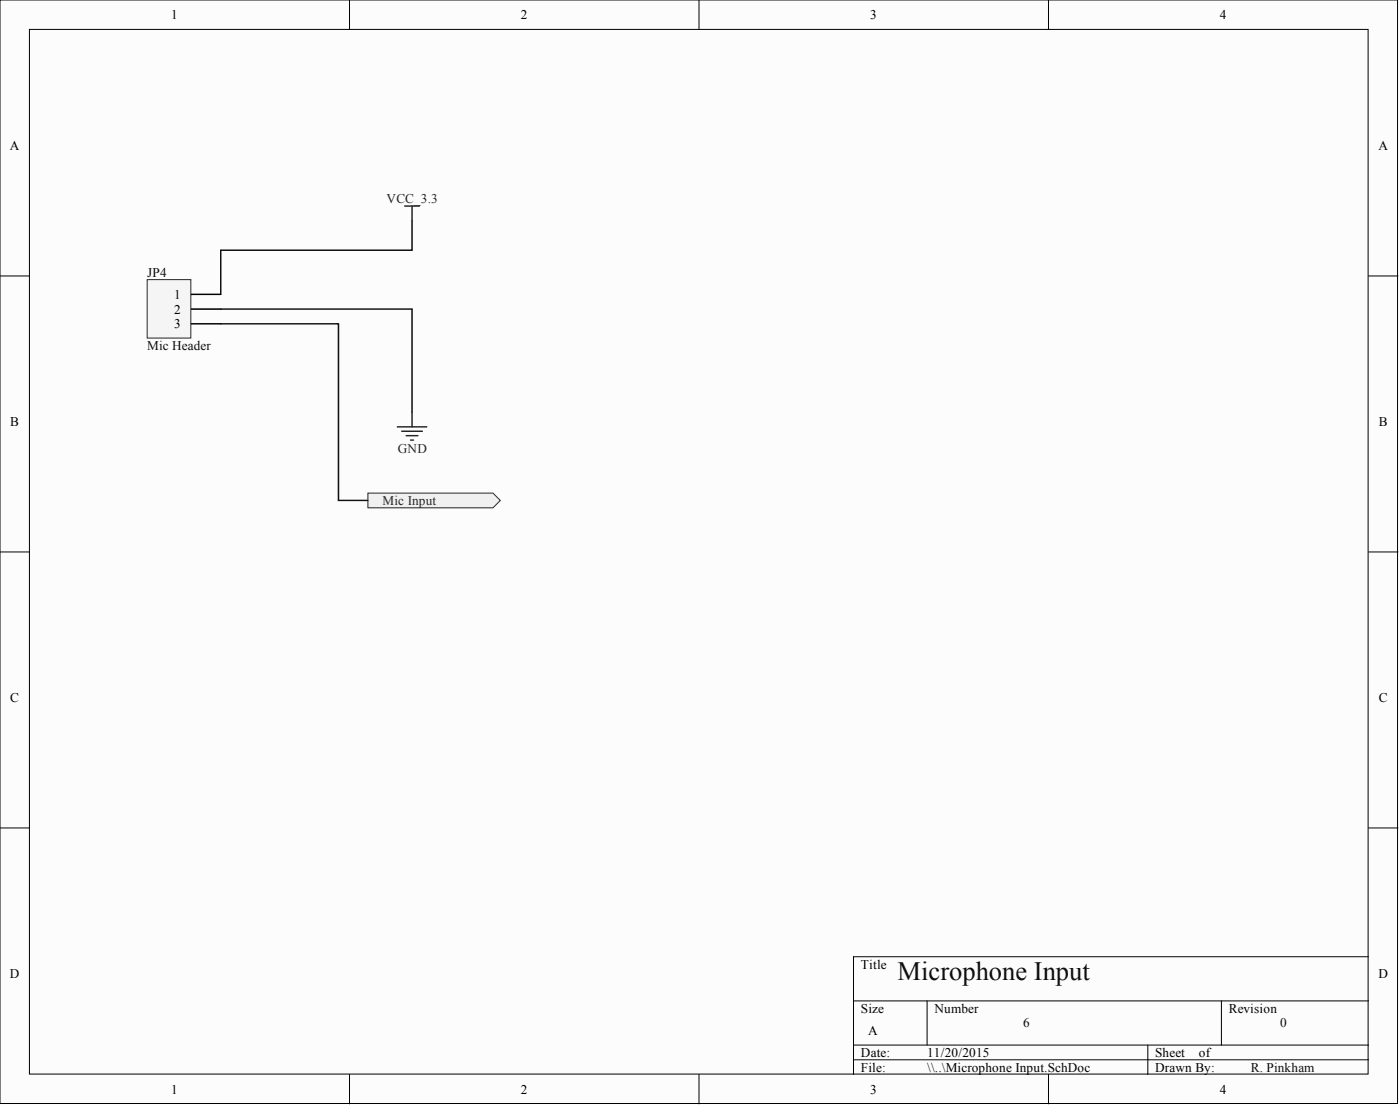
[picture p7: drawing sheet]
<svg xmlns="http://www.w3.org/2000/svg" width="241mm" height="190mm" viewBox="0 0 241 190" stroke-linecap="round" stroke-linejoin="round" font-family="sans-serif">
<defs><g id="words">
<text font-size="4.6" fill="#0e0e0e" x="154.7" y="168.9">Microphone Input</text>
<g font-size="2.3">
<text x="29.5" y="3.3">1</text>
<text x="89.8" y="3.3">2</text>
<text x="150" y="3.3">3</text>
<text x="210.3" y="3.3">4</text>
<text x="1.7" y="25.8">A</text>
<text x="237.6" y="25.8">A</text>
<text x="30" y="51.5">1</text>
<text x="30" y="54">2</text>
<text x="30" y="56.5">3</text>
<text x="1.8" y="73.4">B</text>
<text x="237.7" y="73.4">B</text>
<text x="1.8" y="120.8">C</text>
<text x="237.7" y="120.8">C</text>
<text x="148.4" y="166.8">Title</text>
<text x="1.7" y="168.4">D</text>
<text x="237.6" y="168.4">D</text>
<text x="148.4" y="174.4">Size</text>
<text x="149.6" y="178.2">A</text>
<text x="161.1" y="174.4">Number</text>
<text x="211.8" y="174.4">Revision</text>
<text x="148.4" y="182">Date:</text>
<text x="148.4" y="184.6">File:</text>
<text x="159.8" y="182">11/20/2015</text>
<text x="159.8" y="184.6">\\..\Microphone Input.SchDoc</text>
<text x="199.1" y="182">Sheet</text>
<text x="199.1" y="184.6">Drawn By:</text>
<text x="206.6" y="182">of</text>
<text x="29.5" y="188.4">1</text>
<text x="89.8" y="188.4">2</text>
<text x="150" y="188.4">3</text>
<text x="210.3" y="188.4">4</text>
</g>
<g font-size="2.3" fill="#262626">
<text x="66.6" y="35">VCC_3.3</text>
<text x="68.6" y="78.1">GND</text>
<text x="65.9" y="87">Mic Input</text>
</g>
<g font-size="2.3" fill="#0e0e0e">
<text x="25.4" y="47.7">JP4</text>
<text x="25.4" y="60.3">Mic Header</text>
<text x="176.4" y="177">6</text>
<text x="220.7" y="177">0</text>
<text x="215.6" y="184.6">R. Pinkham</text>
</g>
</g></defs>
<g fill="#fcfcfc" stroke="#000" stroke-width=".17">
<path d="M0 0h240.9v190.1h-240.9z"/>
<path d="M5.1 5.1h230.7v179.9h-230.7z"/>
</g>
<g fill="none" stroke="#000" stroke-width=".17">
<path d="M60.2 0v5.1M120.5 0v5.1M180.7 0v5.1M0 47.5h5.1M235.9 47.5h5.1M0 95.1h5.1M235.9 95.1h5.1M0 142.6h5.1M235.9 142.6h5.1M147.1 172.4h88.8M159.8 172.4v7.6M210.5 172.4v7.6"/>
<path d="M235.9 164.8h-88.8v20.3M60.2 185.1v5M120.5 185.1v5M147.1 180h88.8M147.1 182.5h88.8M180.7 185.1v5M197.8 180v5.1"/>
</g>
<path d="M25.4 48.2h7.5v10h-7.5z" fill="#f5f5f5" stroke="#262626" stroke-width=".17"/>
<path d="M33 50.7h5M33 53.2h5M33 55.8h5" fill="none" stroke="#000" stroke-width=".25"/>
<path d="M68.5 73.5h5.1M69.2 74.3h3.6M70 75h2M70.8 75.8h.5M71 71v2.5" fill="none" stroke="#262626" stroke-width=".25"/>
<path d="M38 53.2h33v17.8" fill="none" stroke="#0e0e0e" stroke-width=".25"/>
<path d="M63.4 84.9h21.6l1.2 1.3-1.2 1.3h-21.6z" fill-rule="evenodd" fill="#f0f0f0" stroke="#262626" stroke-width=".17"/>
<path d="M71 38v5.1h-33v7.6M38 55.8h20.3v30.4h5.1" fill="none" stroke="#0e0e0e" stroke-width=".25"/>
<path d="M69.7 35.5h2.6M71 35.5v2.5" fill="none" stroke="#262626" stroke-width=".25"/>
<use href="#words"/>
</svg>
